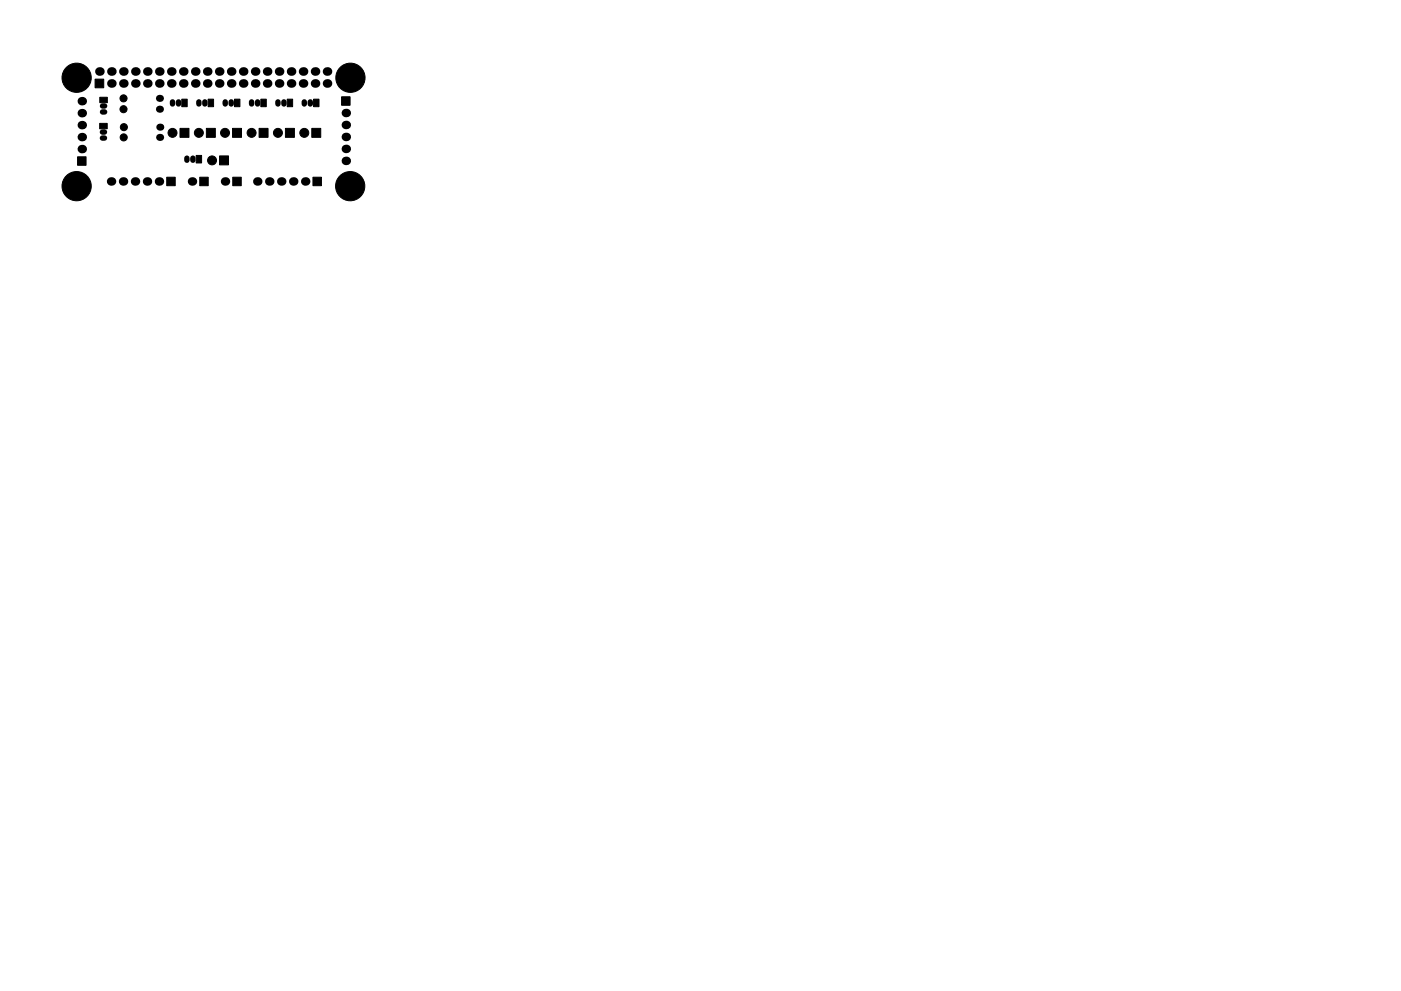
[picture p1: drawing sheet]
<svg xmlns="http://www.w3.org/2000/svg" width="297mm" height="210mm" viewBox="0 0 297 210" stroke-linecap="round" stroke-linejoin="round" font-family="sans-serif">
<g fill="#000" stroke="#000" stroke-width=".21">
<path d="M20.2 16.8h1.8v1.8h-1.8zM16.4 33.3h1.8v1.8h-1.8zM21.1 26.2h1.6v1.1h-1.6zM21.2 20.6h1.6v1.2h-1.6zM35.3 37.6h1.8v1.8h-1.8zM38.5 21h1.2v1.6h-1.2zM38.2 27.2h1.9v1.9h-1.9zM42.3 37.6h1.8v1.8h-1.8zM41.6 33h1.1v1.6h-1.1zM44.1 21h1.2v1.6h-1.2zM43.8 27.2h1.9v1.9h-1.9zM46.5 33.1h1.9v1.9h-1.9z"/>
<path d="M49.3 37.6h1.8v1.8h-1.8zM49.7 21h1.2v1.6h-1.2zM49.3 27.2h1.9v1.9h-1.9zM55.3 21h1.2v1.6h-1.2zM54.9 27.2h1.9v1.9h-1.9zM60.9 21h1.1v1.6h-1.1zM60.5 27.2h1.9v1.9h-1.9zM66.3 37.6h1.8v1.8h-1.8zM66.5 21h1.1v1.6h-1.1zM66.1 27.2h1.9v1.9h-1.9zM72.4 20.5h1.8v1.8h-1.8z"/>
<circle cx="16.2" cy="16.5" r="3.1"/>
<circle cx="74.3" cy="16.5" r="3.1"/>
<circle cx="16.2" cy="39.5" r="3.1"/>
<circle cx="26.2" cy="23.2" r=".75"/>
<circle cx="26.2" cy="20.9" r=".75"/>
<circle cx="26.2" cy="29.2" r=".75"/>
<circle cx="26.3" cy="27" r=".75"/>
<circle cx="36.6" cy="28.2" r=".95"/>
<circle cx="42.2" cy="28.2" r=".95"/>
<circle cx="45" cy="34" r=".95"/>
<circle cx="47.7" cy="28.2" r=".95"/>
<circle cx="53.3" cy="28.2" r=".95"/>
<circle cx="58.9" cy="28.2" r=".95"/>
<circle cx="64.5" cy="28.2" r=".95"/>
<circle cx="74.2" cy="39.5" r="3.1"/>
</g>
<g fill="none" stroke="#000" stroke-width="1.2">
<path d="M21.7 29.3h.5M21.7 28h.5M21.7 23.8h.5M21.7 22.5h.5M36.6 21.6v.5M37.8 21.6v.5M39.6 33.6v.4M40.9 33.6v.4M42.2 21.6v.5M43.4 21.6v.5M47.8 21.6v.5M49 21.6v.5"/>
<path d="M53.3 21.6v.5M54.6 21.6v.5M58.9 21.6v.5M60.2 21.6v.5M64.5 21.6v.5M65.8 21.6v.5"/>
</g>
<g fill="#000">
<circle cx="21.1" cy="15.2" r=".91"/>
<circle cx="23.6" cy="15.2" r=".91"/>
<circle cx="23.6" cy="17.7" r=".91"/>
<circle cx="26.2" cy="15.2" r=".91"/>
<circle cx="26.2" cy="17.7" r=".91"/>
<circle cx="28.7" cy="15.2" r=".91"/>
<circle cx="28.7" cy="17.7" r=".91"/>
<circle cx="31.2" cy="15.2" r=".91"/>
<circle cx="31.2" cy="17.7" r=".91"/>
<circle cx="33.8" cy="15.2" r=".91"/>
<circle cx="33.8" cy="17.7" r=".91"/>
<circle cx="36.3" cy="15.2" r=".91"/>
<circle cx="36.3" cy="17.7" r=".91"/>
<circle cx="38.9" cy="17.7" r=".91"/>
<circle cx="38.9" cy="15.2" r=".91"/>
<circle cx="41.4" cy="15.2" r=".91"/>
<circle cx="41.4" cy="17.7" r=".91"/>
<circle cx="43.9" cy="17.7" r=".91"/>
<circle cx="43.9" cy="15.2" r=".91"/>
<circle cx="46.5" cy="17.7" r=".91"/>
<circle cx="46.5" cy="15.2" r=".91"/>
<circle cx="49" cy="15.2" r=".91"/>
<circle cx="49" cy="17.7" r=".91"/>
<circle cx="51.6" cy="17.7" r=".91"/>
<circle cx="51.6" cy="15.2" r=".91"/>
<circle cx="54.1" cy="17.7" r=".91"/>
<circle cx="54.1" cy="15.2" r=".91"/>
<circle cx="56.6" cy="15.2" r=".91"/>
<circle cx="56.6" cy="17.7" r=".91"/>
<circle cx="59.2" cy="15.2" r=".91"/>
<circle cx="59.2" cy="17.7" r=".91"/>
<circle cx="61.7" cy="17.7" r=".91"/>
<circle cx="61.7" cy="15.2" r=".91"/>
<circle cx="64.3" cy="17.7" r=".91"/>
<circle cx="64.3" cy="15.2" r=".91"/>
<circle cx="66.8" cy="17.7" r=".91"/>
<circle cx="66.8" cy="15.2" r=".91"/>
<circle cx="69.3" cy="15.2" r=".91"/>
<circle cx="69.3" cy="17.7" r=".91"/>
<circle cx="17.3" cy="21.5" r=".9"/>
<circle cx="17.3" cy="31.6" r=".9"/>
<circle cx="17.3" cy="24" r=".9"/>
<circle cx="17.3" cy="26.5" r=".9"/>
<circle cx="17.3" cy="29.1" r=".9"/>
<circle cx="23.5" cy="38.5" r=".9"/>
<circle cx="26.1" cy="38.5" r=".9"/>
<circle cx="28.6" cy="38.5" r=".9"/>
<circle cx="31.2" cy="38.5" r=".9"/>
<circle cx="33.7" cy="38.5" r=".9"/>
<circle cx="33.8" cy="23.2" r=".75"/>
<circle cx="33.8" cy="20.9" r=".75"/>
<circle cx="33.8" cy="29.2" r=".75"/>
<circle cx="33.9" cy="27" r=".75"/>
<circle cx="40.7" cy="38.5" r=".9"/>
<circle cx="47.7" cy="38.5" r=".9"/>
<circle cx="54.5" cy="38.5" r=".9"/>
<circle cx="57.1" cy="38.5" r=".9"/>
<circle cx="59.6" cy="38.5" r=".9"/>
<circle cx="62.2" cy="38.5" r=".9"/>
<circle cx="64.7" cy="38.5" r=".9"/>
<circle cx="73.3" cy="24" r=".9"/>
<circle cx="73.3" cy="31.6" r=".9"/>
<circle cx="73.3" cy="34.1" r=".9"/>
<circle cx="73.3" cy="29.1" r=".9"/>
<circle cx="73.3" cy="26.5" r=".9"/>
</g>
</svg>
